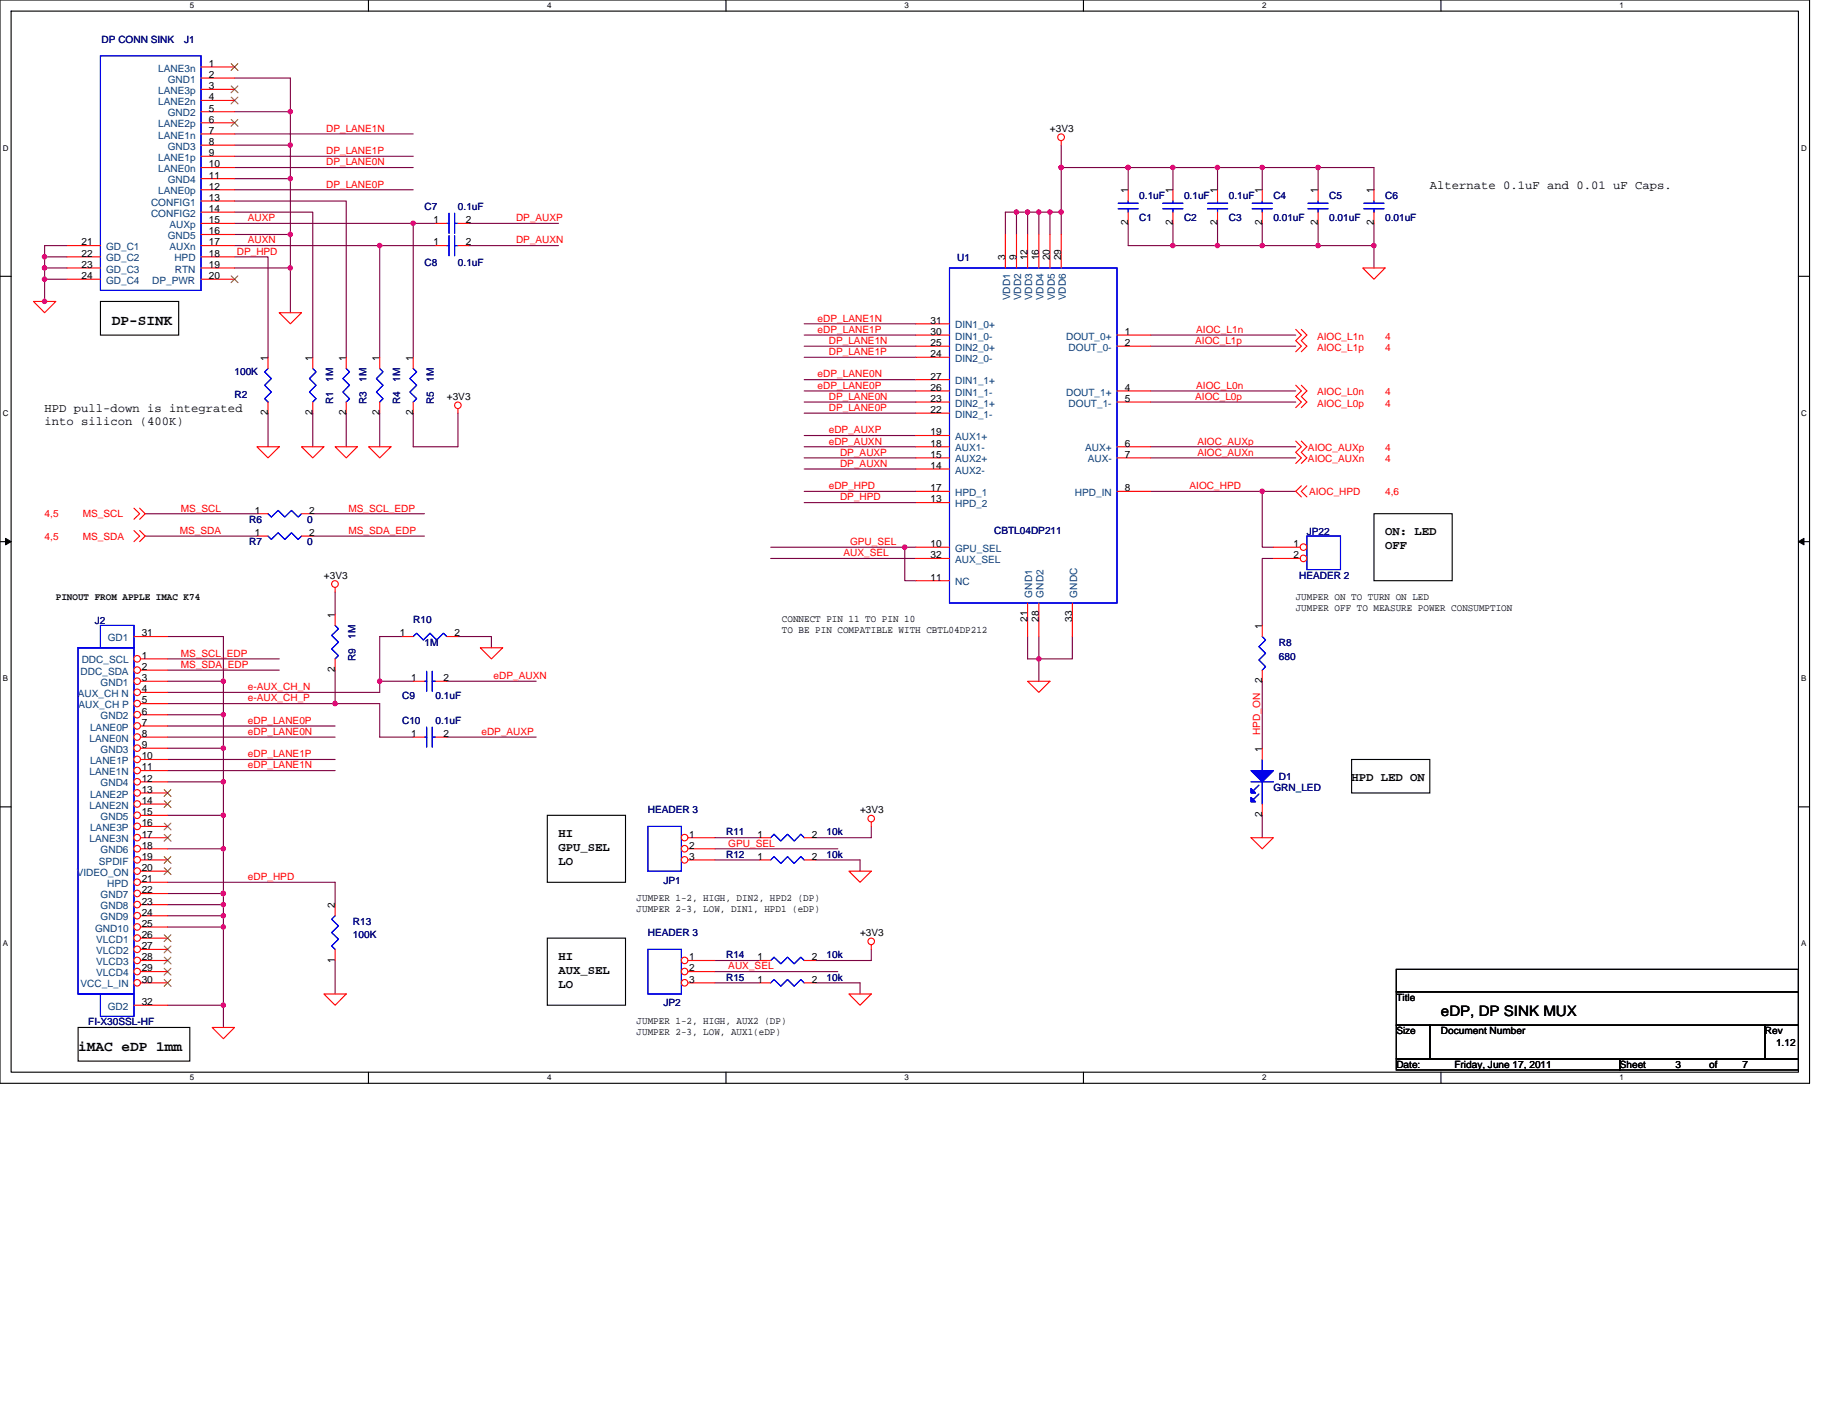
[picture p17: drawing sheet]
<svg xmlns="http://www.w3.org/2000/svg" width="279mm" height="216mm" viewBox="0 0 279 216" stroke-linecap="round" stroke-linejoin="round" font-family="sans-serif">
<defs><g id="words">
<g font-size="2.2">
<text x="17" y="49.5">DP-SINK</text>
<text x="219.5" y="154.8">eDP, DP SINK MUX</text>
<text x="11.9" y="160.1">iMAC eDP 1mm</text>
</g>
<g font-size="1.9">
<text x="217.8" y="28.7">Alternate 0.1uF and 0.01 uF Caps.</text>
<text x="6.8" y="62.8">HPD pull-down is integrated</text>
<text x="6.8" y="64.8">into silicon (400K)</text>
<text x="211" y="81.6">ON: LED</text>
<text x="211" y="83.7">OFF</text>
<text x="205.9" y="119">HPD LED ON</text>
<text x="85.1" y="127.5">HI</text>
<text x="85.1" y="129.6">GPU_SEL</text>
<text x="85.1" y="131.8">LO</text>
<text x="85.1" y="146.2">HI</text>
<text x="85.1" y="148.4">AUX_SEL</text>
<text x="85.1" y="150.5">LO</text>
</g>
<g font-size="1.5" fill="#000080">
<text x="15.5" y="6.5">DP CONN SINK</text>
<text x="28.1" y="6.5">J1</text>
<text x="64.7" y="32">C7</text>
<text x="69.8" y="32">0.1uF</text>
<text x="173.6" y="33.7">C1</text>
<text x="173.6" y="30.3">0.1uF</text>
<text x="180.4" y="33.7">C2</text>
<text x="180.4" y="30.3">0.1uF</text>
<text x="187.2" y="33.7">C3</text>
<text x="187.2" y="30.3">0.1uF</text>
<text x="194" y="30.3">C4</text>
<text x="194" y="33.7">0.01uF</text>
<text x="202.5" y="30.3">C5</text>
<text x="202.5" y="33.7">0.01uF</text>
<text x="211" y="30.3">C6</text>
<text x="211" y="33.7">0.01uF</text>
<text x="64.7" y="40.5">C8</text>
<text x="69.8" y="40.5">0.1uF</text>
<text x="145.8" y="39.8">U1</text>
<text x="35.7" y="57.2">100K</text>
<text x="50.8" y="58.2" transform="rotate(-90 50.8 58.2)">1M</text>
<text x="55.9" y="58.2" transform="rotate(-90 55.9 58.2)">1M</text>
<text x="61" y="58.2" transform="rotate(-90 61 58.2)">1M</text>
<text x="66.1" y="58.2" transform="rotate(-90 66.1 58.2)">1M</text>
<text x="35.7" y="60.6">R2</text>
<text x="50.8" y="61.6" transform="rotate(-90 50.8 61.6)">R1</text>
<text x="55.9" y="61.6" transform="rotate(-90 55.9 61.6)">R3</text>
<text x="61" y="61.6" transform="rotate(-90 61 61.6)">R4</text>
<text x="66.1" y="61.6" transform="rotate(-90 66.1 61.6)">R5</text>
<text x="38" y="83.1">R7</text>
<text x="38" y="79.7">R6</text>
<text x="46.8" y="83.1">0</text>
<text x="46.8" y="79.7">0</text>
<text x="151.4" y="81.3">CBTL04DP211</text>
<text x="199.1" y="81.5">JP22</text>
<text x="197.9" y="88.2">HEADER 2</text>
<text x="14.5" y="95.1">J2</text>
<text x="62.9" y="95">R10</text>
<text x="54.2" y="100.7" transform="rotate(-90 54.2 100.7)">R9</text>
<text x="54.2" y="97.3" transform="rotate(-90 54.2 97.3)">1M</text>
<text x="64.7" y="98.4">1M</text>
<text x="194.8" y="98.4">R8</text>
<text x="194.8" y="100.6">680</text>
<text x="61.3" y="106.5">C9</text>
<text x="66.4" y="106.5">0.1uF</text>
<text x="61.3" y="110.3">C10</text>
<text x="66.4" y="110.3">0.1uF</text>
<text x="194.8" y="118.8">D1</text>
<text x="98.7" y="123.9">HEADER 3</text>
<text x="194" y="120.5">GRN_LED</text>
<text x="110.6" y="130.7">R12</text>
<text x="110.6" y="127.3">R11</text>
<text x="125.9" y="130.7">10k</text>
<text x="125.9" y="127.3">10k</text>
<text x="101.1" y="134.6">JP1</text>
<text x="53.8" y="140.9">R13</text>
<text x="53.8" y="143">100K</text>
<text x="98.7" y="142.6">HEADER 3</text>
<text x="110.6" y="146">R14</text>
<text x="110.6" y="149.4">R15</text>
<text x="125.9" y="146">10k</text>
<text x="125.9" y="149.4">10k</text>
<text x="101.1" y="153.3">JP2</text>
<text x="13.4" y="156.2">FI-X30SSL-HF</text>
</g>
<g font-size="1.5" fill="#004080">
<text x="24.1" y="10.9">LANE3n</text>
<text x="24.1" y="14.3">LANE3p</text>
<text x="24.1" y="16">LANE2n</text>
<text x="25.5" y="12.6">GND1</text>
<text x="25.5" y="17.7">GND2</text>
<text x="24.1" y="19.4">LANE2p</text>
<text x="24.1" y="21.1">LANE1n</text>
<text x="25.5" y="22.8">GND3</text>
<text x="24.1" y="24.5">LANE1p</text>
<text x="24.1" y="26.2">LANE0n</text>
<text x="24.1" y="29.6">LANE0p</text>
<text x="25.5" y="27.9">GND4</text>
<text x="23" y="31.3">CONFIG1</text>
<text x="23" y="33">CONFIG2</text>
<text x="25.8" y="34.7">AUXp</text>
<text x="16.2" y="38.1">GD_C1</text>
<text x="16.2" y="39.8">GD_C2</text>
<text x="16.2" y="41.5">GD_C3</text>
<text x="25.5" y="36.4">GND5</text>
<text x="25.8" y="38.1">AUXn</text>
<text x="26.6" y="39.8">HPD</text>
<text x="26.6" y="41.5">RTN</text>
<text x="16.2" y="43.2">GD_C4</text>
<text x="23.2" y="43.2">DP_PWR</text>
<text x="153.9" y="45.7" transform="rotate(-90 153.9 45.7)">VDD1</text>
<text x="155.6" y="45.7" transform="rotate(-90 155.6 45.7)">VDD2</text>
<text x="157.3" y="45.7" transform="rotate(-90 157.3 45.7)">VDD3</text>
<text x="159" y="45.7" transform="rotate(-90 159 45.7)">VDD4</text>
<text x="160.7" y="45.7" transform="rotate(-90 160.7 45.7)">VDD5</text>
<text x="162.4" y="45.7" transform="rotate(-90 162.4 45.7)">VDD6</text>
<text x="145.5" y="50">DIN1_0+</text>
<text x="145.5" y="51.8">DIN1_0-</text>
<text x="145.5" y="53.4">DIN2_0+</text>
<text x="162.4" y="51.8">DOUT_0+</text>
<text x="162.8" y="53.4">DOUT_0-</text>
<text x="145.5" y="55.1">DIN2_0-</text>
<text x="145.5" y="58.5">DIN1_1+</text>
<text x="145.5" y="60.3">DIN1_1-</text>
<text x="145.5" y="62">DIN2_1+</text>
<text x="145.5" y="63.6">DIN2_1-</text>
<text x="162.4" y="60.3">DOUT_1+</text>
<text x="162.8" y="62">DOUT_1-</text>
<text x="145.5" y="67.1">AUX1+</text>
<text x="145.5" y="68.8">AUX1-</text>
<text x="145.5" y="70.5">AUX2+</text>
<text x="165.3" y="68.8">AUX+</text>
<text x="165.7" y="70.5">AUX-</text>
<text x="145.5" y="72.2">AUX2-</text>
<text x="145.5" y="75.6">HPD_1</text>
<text x="145.5" y="77.3">HPD_2</text>
<text x="163.7" y="75.6">HPD_IN</text>
<text x="145.5" y="84.1">GPU_SEL</text>
<text x="145.5" y="85.8">AUX_SEL</text>
<text x="145.5" y="89.2">NC</text>
<text x="157.3" y="91" transform="rotate(-90 157.3 91)">GND1</text>
<text x="159" y="91" transform="rotate(-90 159 91)">GND2</text>
<text x="164.1" y="91" transform="rotate(-90 164.1 91)">GNDC</text>
<text x="12.4" y="101.1">DDC_SCL</text>
<text x="16.4" y="97.7">GD1</text>
<text x="11.9" y="106.2">AUX_CH N</text>
<text x="12" y="107.9">AUX_CH P</text>
<text x="12.3" y="102.8">DDC_SDA</text>
<text x="15.3" y="104.5">GND1</text>
<text x="13.6" y="113">LANE0N</text>
<text x="13.7" y="111.3">LANE0P</text>
<text x="15.3" y="109.6">GND2</text>
<text x="13.6" y="118.1">LANE1N</text>
<text x="13.7" y="116.4">LANE1P</text>
<text x="15.3" y="114.7">GND3</text>
<text x="15.3" y="119.8">GND4</text>
<text x="13.6" y="123.2">LANE2N</text>
<text x="13.7" y="121.5">LANE2P</text>
<text x="15.3" y="124.9">GND5</text>
<text x="13.6" y="128.3">LANE3N</text>
<text x="13.7" y="126.6">LANE3P</text>
<text x="15.1" y="131.7">SPDIF</text>
<text x="15.3" y="130">GND6</text>
<text x="11.7" y="133.4">VIDEO_ON</text>
<text x="15.3" y="136.8">GND7</text>
<text x="16.3" y="135.1">HPD</text>
<text x="14.5" y="141.9">GND10</text>
<text x="14.6" y="143.6">VLCD1</text>
<text x="15.3" y="138.5">GND8</text>
<text x="15.3" y="140.2">GND9</text>
<text x="14.6" y="145.4">VLCD2</text>
<text x="14.6" y="147">VLCD3</text>
<text x="14.6" y="148.7">VLCD4</text>
<text x="12.3" y="150.5">VCC_L_IN</text>
<text x="16.4" y="153.9">GD2</text>
</g>
<g font-size="1.5">
<text x="31.8" y="10.2">1</text>
<text x="31.8" y="11.9">2</text>
<text x="31.8" y="13.6">3</text>
<text x="31.8" y="15.3">4</text>
<text x="31.8" y="17">5</text>
<text x="31.8" y="18.7">6</text>
<text x="31.8" y="20.4">7</text>
<text x="31.8" y="23.8">9</text>
<text x="31.8" y="22.1">8</text>
<text x="160" y="20.1">+3V3</text>
<text x="31.8" y="25.5">10</text>
<text x="31.8" y="28.9">12</text>
<text x="31.8" y="27.2">11</text>
<text x="171.9" y="29.4" transform="rotate(-90 171.9 29.4)">1</text>
<text x="178.7" y="29.4" transform="rotate(-90 178.7 29.4)">1</text>
<text x="185.5" y="29.4" transform="rotate(-90 185.5 29.4)">1</text>
<text x="192.3" y="29.4" transform="rotate(-90 192.3 29.4)">1</text>
<text x="200.8" y="29.4" transform="rotate(-90 200.8 29.4)">1</text>
<text x="209.3" y="29.4" transform="rotate(-90 209.3 29.4)">1</text>
<text x="31.8" y="35.7">16</text>
<text x="31.8" y="34">15</text>
<text x="31.8" y="30.6">13</text>
<text x="31.8" y="32.3">14</text>
<text x="66" y="34">1</text>
<text x="71" y="34">2</text>
<text x="171.9" y="34.4" transform="rotate(-90 171.9 34.4)">2</text>
<text x="178.7" y="34.4" transform="rotate(-90 178.7 34.4)">2</text>
<text x="185.5" y="34.4" transform="rotate(-90 185.5 34.4)">2</text>
<text x="192.3" y="34.4" transform="rotate(-90 192.3 34.4)">2</text>
<text x="200.8" y="34.4" transform="rotate(-90 200.8 34.4)">2</text>
<text x="209.3" y="34.4" transform="rotate(-90 209.3 34.4)">2</text>
<text x="12.4" y="37.4">21</text>
<text x="12.4" y="39.1">22</text>
<text x="12.4" y="40.8">23</text>
<text x="31.8" y="37.4">17</text>
<text x="31.8" y="40.8">19</text>
<text x="31.8" y="39.1">18</text>
<text x="66" y="37.4">1</text>
<text x="71" y="37.4">2</text>
<text x="153.1" y="39.6" transform="rotate(-90 153.1 39.6)">3</text>
<text x="154.8" y="39.6" transform="rotate(-90 154.8 39.6)">9</text>
<text x="156.5" y="39.6" transform="rotate(-90 156.5 39.6)">12</text>
<text x="158.2" y="39.6" transform="rotate(-90 158.2 39.6)">16</text>
<text x="159.9" y="39.6" transform="rotate(-90 159.9 39.6)">20</text>
<text x="161.6" y="39.6" transform="rotate(-90 161.6 39.6)">29</text>
<text x="12.4" y="42.5">24</text>
<text x="31.8" y="42.5">20</text>
<text x="141.8" y="49.3">31</text>
<text x="141.8" y="51">30</text>
<text x="141.8" y="52.7">25</text>
<text x="171.4" y="51">1</text>
<text x="171.4" y="52.7">2</text>
<text x="40.8" y="55" transform="rotate(-90 40.8 55)">1</text>
<text x="47.6" y="55" transform="rotate(-90 47.6 55)">1</text>
<text x="52.7" y="55" transform="rotate(-90 52.7 55)">1</text>
<text x="57.8" y="55" transform="rotate(-90 57.8 55)">1</text>
<text x="62.9" y="55" transform="rotate(-90 62.9 55)">1</text>
<text x="141.8" y="54.4">24</text>
<text x="141.8" y="57.8">27</text>
<text x="141.8" y="59.5">26</text>
<text x="171.4" y="59.5">4</text>
<text x="40.8" y="63.3" transform="rotate(-90 40.8 63.3)">2</text>
<text x="47.6" y="63.3" transform="rotate(-90 47.6 63.3)">2</text>
<text x="52.7" y="63.3" transform="rotate(-90 52.7 63.3)">2</text>
<text x="57.8" y="63.3" transform="rotate(-90 57.8 63.3)">2</text>
<text x="62.9" y="63.3" transform="rotate(-90 62.9 63.3)">2</text>
<text x="68.1" y="60.9">+3V3</text>
<text x="141.8" y="61.2">23</text>
<text x="141.8" y="62.9">22</text>
<text x="171.4" y="61.2">5</text>
<text x="141.8" y="66.3">19</text>
<text x="141.8" y="68.1">18</text>
<text x="141.8" y="69.7">15</text>
<text x="141.8" y="71.4">14</text>
<text x="171.4" y="68.1">6</text>
<text x="171.4" y="69.7">7</text>
<text x="141.8" y="74.8">17</text>
<text x="141.8" y="76.6">13</text>
<text x="171.4" y="74.8">8</text>
<text x="38.8" y="81.7">1</text>
<text x="38.8" y="78.3">1</text>
<text x="47.1" y="81.7">2</text>
<text x="47.1" y="78.3">2</text>
<text x="141.8" y="83.4">10</text>
<text x="197.1" y="83.4">1</text>
<text x="49.3" y="88.2">+3V3</text>
<text x="141.8" y="85.1">32</text>
<text x="141.8" y="88.5">11</text>
<text x="197.1" y="85.1">2</text>
<text x="8.5" y="91.5">PINOUT FROM APPLE IMAC K74</text>
<text x="51" y="94.1" transform="rotate(-90 51 94.1)">1</text>
<text x="119.1" y="94.8">CONNECT PIN 11 TO PIN 10</text>
<text x="156.5" y="94.8" transform="rotate(-90 156.5 94.8)">21</text>
<text x="158.2" y="94.8" transform="rotate(-90 158.2 94.8)">28</text>
<text x="163.3" y="94.8" transform="rotate(-90 163.3 94.8)">33</text>
<text x="192.3" y="95.8" transform="rotate(-90 192.3 95.8)">1</text>
<text x="197.4" y="91.4">JUMPER ON TO TURN ON LED</text>
<text x="197.4" y="93">JUMPER OFF TO MEASURE POWER CONSUMPTION</text>
<text x="21.6" y="100.4">1</text>
<text x="21.6" y="97">31</text>
<text x="60.9" y="97">1</text>
<text x="69.3" y="97">2</text>
<text x="119.1" y="96.4">TO BE PIN COMPATIBLE WITH CBTL04DP212</text>
<text x="21.6" y="102.1">2</text>
<text x="21.6" y="105.5">4</text>
<text x="21.6" y="103.8">3</text>
<text x="21.6" y="107.2">5</text>
<text x="51" y="102.4" transform="rotate(-90 51 102.4)">2</text>
<text x="62.6" y="103.8">1</text>
<text x="67.5" y="103.8">2</text>
<text x="192.3" y="104.1" transform="rotate(-90 192.3 104.1)">2</text>
<text x="21.6" y="108.9">6</text>
<text x="21.6" y="114">9</text>
<text x="21.6" y="110.6">7</text>
<text x="21.6" y="112.3">8</text>
<text x="62.6" y="112.3">1</text>
<text x="67.5" y="112.3">2</text>
<text x="21.6" y="119.1">12</text>
<text x="21.6" y="115.7">10</text>
<text x="21.6" y="117.4">11</text>
<text x="192.3" y="114.5" transform="rotate(-90 192.3 114.5)">1</text>
<text x="21.6" y="124.2">15</text>
<text x="21.6" y="120.8">13</text>
<text x="21.6" y="125.9">16</text>
<text x="21.6" y="122.5">14</text>
<text x="131" y="123.9">+3V3</text>
<text x="192.3" y="124.5" transform="rotate(-90 192.3 124.5)">2</text>
<text x="21.6" y="131">19</text>
<text x="21.6" y="129.3">18</text>
<text x="21.6" y="127.6">17</text>
<text x="105" y="127.6">1</text>
<text x="105" y="129.3">2</text>
<text x="105" y="131">3</text>
<text x="115.4" y="131">1</text>
<text x="115.4" y="127.6">1</text>
<text x="123.7" y="131">2</text>
<text x="123.7" y="127.6">2</text>
<text x="21.6" y="136.1">22</text>
<text x="21.6" y="137.8">23</text>
<text x="21.6" y="132.7">20</text>
<text x="21.6" y="134.4">21</text>
<text x="97" y="137.4">JUMPER 1-2, HIGH, DIN2, HPD2 (DP)</text>
<text x="21.6" y="142.9">26</text>
<text x="21.6" y="139.5">24</text>
<text x="21.6" y="141.2">25</text>
<text x="51" y="138.3" transform="rotate(-90 51 138.3)">2</text>
<text x="97" y="139">JUMPER 2-3, LOW, DIN1, HPD1 (eDP)</text>
<text x="131" y="142.6">+3V3</text>
<text x="21.6" y="149.7">30</text>
<text x="21.6" y="144.6">27</text>
<text x="21.6" y="146.3">28</text>
<text x="21.6" y="148">29</text>
<text x="51" y="146.7" transform="rotate(-90 51 146.7)">1</text>
<text x="105" y="146.3">1</text>
<text x="105" y="148">2</text>
<text x="105" y="149.7">3</text>
<text x="115.4" y="146.3">1</text>
<text x="115.4" y="149.7">1</text>
<text x="123.7" y="146.3">2</text>
<text x="123.7" y="149.7">2</text>
<text x="21.6" y="153.1">32</text>
<text x="212.7" y="152.5">Title</text>
<text x="97" y="156.1">JUMPER 1-2, HIGH, AUX2 (DP)</text>
<text x="97" y="157.7">JUMPER 2-3, LOW, AUX1(eDP)</text>
<text x="212.7" y="157.6">Size</text>
<text x="219.5" y="157.6">Document Number</text>
<text x="268.9" y="157.6">Rev</text>
<text x="270.6" y="159.3">1.12</text>
<text x="212.7" y="162.7">Date:</text>
<text x="221.6" y="162.7">Friday, June 17, 2011</text>
<text x="246.8" y="162.7">Sheet</text>
<text x="255.3" y="162.7">3</text>
<text x="260.4" y="162.7">of</text>
<text x="265.5" y="162.7">7</text>
</g>
<g font-size="1.5" fill="#f00">
<text x="49.7" y="23.5">DP_LANE1P</text>
<text x="49.7" y="20.1">DP_LANE1N</text>
<text x="49.7" y="28.6">DP_LANE0P</text>
<text x="49.7" y="25.2">DP_LANE0N</text>
<text x="37.8" y="33.7">AUXP</text>
<text x="78.6" y="33.7">DP_AUXP</text>
<text x="36.1" y="38.8">DP_HPD</text>
<text x="37.8" y="37.1">AUXN</text>
<text x="78.6" y="37.1">DP_AUXN</text>
<text x="124.6" y="50.7">eDP_LANE1P</text>
<text x="124.6" y="49">eDP_LANE1N</text>
<text x="126.3" y="52.4">DP_LANE1N</text>
<text x="182.1" y="52.4">AIOC_L1p</text>
<text x="182.2" y="50.7">AIOC_L1n</text>
<text x="200.6" y="51.7">AIOC_L1n</text>
<text x="200.6" y="53.4">AIOC_L1p</text>
<text x="211" y="51.7">4</text>
<text x="211" y="53.4">4</text>
<text x="124.6" y="59.2">eDP_LANE0P</text>
<text x="124.6" y="57.5">eDP_LANE0N</text>
<text x="126.3" y="54.1">DP_LANE1P</text>
<text x="182.2" y="59.2">AIOC_L0n</text>
<text x="126.3" y="62.6">DP_LANE0P</text>
<text x="126.3" y="60.9">DP_LANE0N</text>
<text x="182.1" y="60.9">AIOC_L0p</text>
<text x="200.6" y="60.2">AIOC_L0n</text>
<text x="200.6" y="62">AIOC_L0p</text>
<text x="211" y="60.2">4</text>
<text x="211" y="62">4</text>
<text x="126.3" y="66">eDP_AUXP</text>
<text x="126.3" y="67.7">eDP_AUXN</text>
<text x="128" y="69.4">DP_AUXP</text>
<text x="128" y="71.1">DP_AUXN</text>
<text x="182.4" y="69.4">AIOC_AUXn</text>
<text x="182.4" y="67.7">AIOC_AUXp</text>
<text x="199.3" y="68.7">AIOC_AUXp</text>
<text x="199.3" y="70.5">AIOC_AUXn</text>
<text x="211" y="68.7">4</text>
<text x="211" y="70.5">4</text>
<text x="27.6" y="77.9">MS_SCL</text>
<text x="53.1" y="77.9">MS_SCL_EDP</text>
<text x="126.3" y="74.5">eDP_HPD</text>
<text x="128" y="76.2">DP_HPD</text>
<text x="181.2" y="74.5">AIOC_HPD</text>
<text x="199.4" y="75.4">AIOC_HPD</text>
<text x="211" y="75.4">4,6</text>
<text x="6.8" y="78.8">4,5</text>
<text x="6.8" y="82.2">4,5</text>
<text x="12.6" y="78.8">MS_SCL</text>
<text x="12.6" y="82.2">MS_SDA</text>
<text x="27.4" y="81.3">MS_SDA</text>
<text x="53.1" y="81.3">MS_SDA_EDP</text>
<text x="129.5" y="83">GPU_SEL</text>
<text x="128.5" y="84.8">AUX_SEL</text>
<text x="27.6" y="100.1">MS_SCL_EDP</text>
<text x="27.6" y="101.8">MS_SDA_EDP</text>
<text x="37.8" y="105.2">e-AUX_CH_N</text>
<text x="37.8" y="106.9">e-AUX_CH_P</text>
<text x="75.2" y="103.5">eDP_AUXN</text>
<text x="37.8" y="110.3">eDP_LANE0P</text>
<text x="37.8" y="112">eDP_LANE0N</text>
<text x="73.3" y="112">eDP_AUXP</text>
<text x="192" y="112" transform="rotate(-90 192 112)">HPD_ON</text>
<text x="37.8" y="115.4">eDP_LANE1P</text>
<text x="37.8" y="117.1">eDP_LANE1N</text>
<text x="111" y="129">GPU_SEL</text>
<text x="37.8" y="134.1">eDP_HPD</text>
<text x="111" y="147.7">AUX_SEL</text>
</g>
<g font-size="1.2">
<text x="28.9" y="1.2">5</text>
<text x="83.4" y="1.2">4</text>
<text x="137.8" y="1.2">3</text>
<text x="192.3" y="1.2">2</text>
<text x="246.7" y="1.2">1</text>
<text x=".4" y="23">D</text>
<text x="274.4" y="23">D</text>
<text x=".4" y="63.4">C</text>
<text x="274.4" y="63.4">C</text>
<text x=".4" y="103.8">B</text>
<text x="274.4" y="103.8">B</text>
<text x=".4" y="144.2">A</text>
<text x="274.4" y="144.2">A</text>
<text x="28.9" y="164.6">5</text>
<text x="83.4" y="164.6">4</text>
<text x="137.8" y="164.6">3</text>
<text x="192.3" y="164.6">2</text>
<text x="246.7" y="164.6">1</text>
</g>
</g></defs>
<path d="M0 0h275.7v165.1h-275.7zM1.7 1.7h272.3v161.7h-272.3z" fill="none" stroke="#000" stroke-width=".17"/>
<g fill="#fff">
<path d="M28.9 .2h.7v1.3h-.7z"/>
<path d="M28.9 163.5h.7v1.4h-.7z"/>
</g>
<path d="M56.1 0v1.7M56.1 163.4v1.7" fill="none" stroke="#000" stroke-width=".17"/>
<g fill="#fff">
<path d="M83.4 .2h.6v1.3h-.6z"/>
<path d="M83.4 163.5h.6v1.4h-.6z"/>
</g>
<path d="M110.6 0v1.7M110.6 163.4v1.7" fill="none" stroke="#000" stroke-width=".17"/>
<g fill="#fff">
<path d="M137.8 .2h.7v1.3h-.7z"/>
<path d="M137.8 163.5h.7v1.4h-.7z"/>
</g>
<path d="M165.1 0v1.7M165.1 163.4v1.7" fill="none" stroke="#000" stroke-width=".17"/>
<g fill="#fff">
<path d="M192.3 .2h.6v1.3h-.6z"/>
<path d="M192.3 163.5h.6v1.4h-.6z"/>
</g>
<path d="M219.5 0v1.7M219.5 163.4v1.7" fill="none" stroke="#000" stroke-width=".17"/>
<g fill="#fff">
<path d="M246.7 .2h.7v1.3h-.7z"/>
<path d="M246.7 163.5h.7v1.4h-.7z"/>
<path d="M.4 21.9h.9v1.3h-.9z"/>
<path d="M274.4 21.9h.9v1.3h-.9z"/>
<path d="M.4 62.3h.9v1.3h-.9z"/>
<path d="M274.4 62.3h.9v1.3h-.9z"/>
</g>
<path d="M0 42.1h1.7M274 42.1h1.7" fill="none" stroke="#000" stroke-width=".17"/>
<g fill="#fff">
<path d="M.4 102.7h.8v1.4h-.8z"/>
<path d="M274.4 102.7h.8v1.4h-.8z"/>
</g>
<path d="M0 82.5h1.7M274 82.5h1.7" fill="none" stroke="#000" stroke-width=".17"/>
<path d="M.8 82l.9 .5-.9 .5zM274 82.5l.8-.5v1z" fill="#000" stroke="#000" stroke-width=".15"/>
<g fill="#fff">
<path d="M.4 143.1h.8v1.4h-.8z"/>
<path d="M274.4 143.1h.8v1.4h-.8z"/>
</g>
<g fill="none" stroke="#000" stroke-width=".17">
<path d="M15.3 45.9h11.9v5.2h-11.9zM209.3 78.3h11.9v10.2h-11.9zM205.9 115.7h11.9v5.1h-11.9zM0 122.9h1.7M83.4 124.2h11.9v10.2h-11.9zM274 122.9h1.7M11.9 156.5h17v5.2h-17zM83.4 142.9h11.9v10.3h-11.9zM212.7 147.7h61.3v3.4h-61.3zM212.7 151.1h61.3v5.1h-61.3zM212.7 156.2h5.1v5.1h-5.1zM217.8 156.2h51.1v5.1h-51.1z"/>
<path d="M268.9 156.2h5.1v5.1h-5.1zM212.7 161.3h34.1v1.7h-34.1zM246.8 161.3h27.2v1.7h-27.2z"/>
</g>
<g fill="none" stroke="#800040" stroke-width=".17">
<path d="M35.7 11.9h8.5v5.1M35.7 17h8.5M44.2 17v5.1M6.8 39.1h3.4M6.8 39.1v1.7M10.2 37.4h-3.4v1.7M35.7 28.9h27.2M35.7 37.4h22.1M35.7 39.1h5.1v15.3M35.7 32.3h11.9v22.1M35.7 25.5h27.2M35.7 23.8h27.2"/>
<path d="M35.7 20.4h27.2M35.7 34h27.2M35.7 27.2h8.5M35.7 22.1h8.5M35.7 35.7h8.5M35.7 30.6h17v23.8M44.2 22.1v5.1M44.2 27.2v8.5M44.2 35.7v5.1M57.8 37.4v17M57.8 37.4h8.6M62.9 34v20.4"/>
<path d="M62.9 34h3.5M71.5 37.4h13.6M71.5 34h13.6M154.9 32.3h-1.7v3.4M154.9 32.3v3.4M154.9 32.3h1.6M156.5 32.3h1.8M156.5 32.3v3.4M158.3 32.3v3.4M158.3 32.3h3.4M160 32.3v3.4M161.7 22.1v3.4"/>
<path d="M161.7 32.3v3.4M161.7 25.5v6.8M161.7 25.5h10.2M171.9 25.5v3.4M171.9 34v3.4h6.8M171.9 25.5h6.8M178.7 37.4h6.8M178.7 25.5v3.4M178.7 34v3.4M178.7 25.5h6.8M185.5 25.5h6.8v3.4M185.5 25.5v3.4"/>
<path d="M185.5 34v3.4M192.3 25.5h8.5v3.4M192.3 37.4h8.5M192.3 34v3.4h-6.8M200.8 34v3.4M200.8 25.5h8.5v3.4M200.8 37.4h8.5M209.3 34v6.8M6.8 42.5h3.4M6.8 40.8h3.4M6.8 42.5v3.4M6.8 40.8v1.7"/>
<path d="M35.7 40.8h8.5M44.2 40.8v6.8M122.5 59.6h17M122.5 57.8h17M122.5 51.1h17M122.5 49.3h17M122.5 54.4h17M122.5 52.7h17M175.3 59.6h22.1M175.3 51.1h22.1M175.3 52.7h22.1M22.1 78.3h17"/>
<path d="M40.8 62.9v5.2M47.6 62.9v5.2M47.6 78.3h17.1M52.7 62.9v5.2M57.8 62.9v5.2M62.9 62.9v5.2h6.9v-5.2M122.5 74.9h17M122.5 69.8h17M122.5 71.5h17M122.5 66.4h17M122.5 68.1h17M122.5 62.9h17"/>
<path d="M122.5 61.3h17M122.5 76.6h17M175.3 69.8h22.1M175.3 68.1h22.1M175.3 61.3h22.1M175.3 74.9h17v8.5h1.7M192.3 74.9h5.1M22.1 81.7h17M25.5 97h8.5v6.8M47.6 81.7h17.1M51.1 90.2v3.4M61.3 97h-3.5v6.8"/>
<path d="M69.8 97h5.1v1.7M117.4 85.1h22.1M117.4 83.4h20.4M137.8 83.4h1.7M137.8 83.4v5.1h1.7M156.5 97v3.4h1.8M158.3 97v3.4M163.4 97v3.4h-5.1M194 85.1h-1.7v10.2M25.5 100.4h17M25.5 102.1h17M25.5 110.6h25.6"/>
<path d="M25.5 112.3h25.6M25.5 115.7h25.6M25.5 117.4h25.6M25.5 103.8h8.5M25.5 108.9h8.5M25.5 114h8.5M25.5 119.1h8.5M34 103.8v5.1M34 108.9v5.1M34 114v5.1M34 119.1v5.1M51.1 107.2h6.7v5.1h5.1"/>
<path d="M51.1 102.1v5.1h-25.6M57.8 103.8v1.7h-32.3M57.8 103.8h5.1M68.1 112.3h13.6M68.1 103.8h13.6M158.3 100.4v3.4M192.3 103.8v10.2M25.5 134.4h25.6v3.4M25.5 124.2h8.5M25.5 129.3h8.5M25.5 136.1h8.5M25.5 137.8h8.5"/>
<path d="M25.5 139.5h8.5M34 129.3v6.8M34 136.1v1.7M34 137.8v1.7M34 139.5v1.7M34 124.2v5.1M108.9 127.6h6.8M108.9 129.3h18.7M108.9 131h6.8M124.2 131h6.8v1.7M132.7 125.9v1.7h-8.5M192.3 124.2v3.4"/>
<path d="M25.5 153.2h8.5M25.5 141.2h8.5M34 141.2v12M34 153.2v3.3M51.1 146.3v5.1M108.9 146.3h6.8M108.9 148h18.7M108.9 149.8h6.8M124.2 149.8h6.8v1.6M132.7 144.7v1.6h-8.5"/>
</g>
<g fill="#f0f" stroke="#f0f" stroke-width=".17">
<circle cx="44.2" cy="22.1" r=".33"/>
<circle cx="44.2" cy="17" r=".33"/>
<circle cx="44.2" cy="27.2" r=".33"/>
<circle cx="44.2" cy="40.8" r=".33"/>
<circle cx="44.2" cy="35.7" r=".33"/>
<circle cx="34" cy="153.2" r=".33"/>
<circle cx="34" cy="103.8" r=".33"/>
<circle cx="34" cy="108.9" r=".33"/>
<circle cx="34" cy="114" r=".33"/>
<circle cx="34" cy="119.1" r=".33"/>
<circle cx="34" cy="136.1" r=".33"/>
<circle cx="34" cy="129.3" r=".33"/>
<circle cx="34" cy="137.8" r=".33"/>
<circle cx="34" cy="139.5" r=".33"/>
<circle cx="57.8" cy="103.8" r=".33"/>
<circle cx="34" cy="141.2" r=".33"/>
<circle cx="34" cy="124.2" r=".33"/>
<circle cx="158.2" cy="100.4" r=".33"/>
<circle cx="154.8" cy="32.3" r=".33"/>
<circle cx="156.5" cy="32.3" r=".33"/>
<circle cx="158.2" cy="32.3" r=".33"/>
<circle cx="159.9" cy="32.3" r=".33"/>
<circle cx="161.7" cy="32.3" r=".33"/>
<circle cx="171.9" cy="25.5" r=".33"/>
<circle cx="161.7" cy="25.5" r=".33"/>
<circle cx="178.7" cy="25.5" r=".33"/>
<circle cx="200.8" cy="25.5" r=".33"/>
<circle cx="185.5" cy="37.4" r=".33"/>
<circle cx="178.7" cy="37.4" r=".33"/>
<circle cx="209.3" cy="37.4" r=".33"/>
<circle cx="51" cy="107.2" r=".33"/>
<circle cx="192.3" cy="74.9" r=".33"/>
<circle cx="6.8" cy="40.8" r=".33"/>
<circle cx="6.8" cy="45.9" r=".33"/>
<circle cx="6.8" cy="42.5" r=".33"/>
<circle cx="6.8" cy="39.1" r=".33"/>
<circle cx="62.9" cy="34" r=".33"/>
<circle cx="57.8" cy="37.4" r=".33"/>
<circle cx="137.8" cy="83.4" r=".33"/>
<circle cx="185.5" cy="25.5" r=".33"/>
<circle cx="192.3" cy="25.5" r=".33"/>
<circle cx="200.8" cy="37.4" r=".33"/>
<circle cx="192.3" cy="37.4" r=".33"/>
</g>
<g fill="none" stroke="#f00" stroke-width=".17">
<path d="M161.7 21.4v.7M178.7 28.9v1.7M178.7 32.3v1.7M5.1 45.9h3.4l-1.7 1.7zM40.8 54.4v1.8M42.5 47.6h3.4l-1.7 1.7zM52.7 54.4v1.8M57.8 54.4v1.8M197.4 58.7l.8 .9-.8 .8 .8 .9-.8 .8M197.4 50.2l.8 .9-.8 .8 .8 .8-.8 .9M198.2 58.7l.9 .9-.9 .8 .9 .9-.9 .8M198.2 50.2l.9 .9-.9 .8 .9 .8-.9 .9"/>
<path d="M207.6 40.8h3.4l-1.7 1.7zM20.4 77.4l.9 .9-.9 .8M21.3 77.4l.8 .9-.8 .8M39.1 68.1h3.4l-1.7 1.7zM40.8 61.3v1.6M45.9 68.1h3.4l-1.7 1.7zM51.1 68.1h3.3l-1.7 1.7zM52.7 61.3v1.6M56.2 68.1h3.4l-1.8 1.7zM57.8 61.3v1.6M69.8 62.3v.6M197.4 67.2l.8 .9-.8 .8 .8 .9-.8 .8"/>
<path d="M198.2 67.2l.9 .9-.9 .8 .9 .9-.9 .8M198.2 74l-.8 .9 .8 .8M199.1 74l-.9 .9 .9 .8M20.4 80.8l.9 .9-.9 .8M21.3 80.8l.8 .9-.8 .8M39.1 81.7h1.7M45.9 81.7h1.7M51.1 89.5v.7M73.2 98.7h3.4l-1.7 1.7zM62.9 112.3h1.8M66.4 112.3h1.7M156.5 103.8h3.5l-1.7 1.7z"/>
<path d="M129.3 132.7h3.4l-1.7 1.7zM132.7 125.2v.7M190.6 127.6h3.4l-1.7 1.7zM32.3 156.5h3.4l-1.7 1.8zM49.3 151.4h3.4l-1.6 1.8zM129.3 151.4h3.4l-1.7 1.8zM132.7 144v.7"/>
<circle cx="161.6" cy="20.9" r=".51"/>
<circle cx="69.8" cy="61.8" r=".5"/>
<circle cx="51" cy="89" r=".51"/>
<circle cx="132.7" cy="124.7" r=".5"/>
<circle cx="132.7" cy="143.4" r=".5"/>
</g>
<g fill="none" stroke="#00f" stroke-width=".17">
<path d="M177.1 31.8h3.1M177.1 31h3.1M178.7 30.6v.4M178.7 31.8v.5M40.8 56.2l-.5 .5 1 1-1 1 1 1-1 1 .5 .6M52.7 56.2l.6 .5-1.1 1 1.1 1-1.1 1 1.1 1-.6 .6M57.8 56.2l.6 .5-1.1 1 1.1 1-1.1 1 1.1 1-.6 .6M40.8 81.7l.5 .5 1.1-1 1 1 1-1 1 1 .5-.5M64.7 112.3h.3M65 110.8v3M65.8 110.8v3M65.8 112.3h.6"/>
<path d="M98.7 125.9h5.1v6.8h-5.1z"/>
</g>
<circle cx="104.3" cy="127.6" r=".5" fill="#fff" stroke="#f00" stroke-width=".17"/>
<path d="M104.8 127.6h4.1" fill="none" stroke="#f00" stroke-width=".17"/>
<circle cx="104.3" cy="129.3" r=".5" fill="#fff" stroke="#f00" stroke-width=".17"/>
<path d="M104.8 129.3h4.1" fill="none" stroke="#f00" stroke-width=".17"/>
<circle cx="104.3" cy="131" r=".5" fill="#fff" stroke="#f00" stroke-width=".17"/>
<g fill="none" stroke="#f00" stroke-width=".17">
<path d="M66.4 34h1.7M69.8 34h1.7M209.3 28.9v1.7M209.3 32.3v1.7M62.9 54.4v1.8M62.9 61.3v1.6M192.3 95.3v1.7M192.3 102.1v1.7M51.1 137.8v1.7M104.8 131h4.1M115.7 131h1.7M122.5 131h1.7"/>
<path d="M51.1 144.7v1.6"/>
</g>
<g fill="none" stroke="#00f" stroke-width=".17">
<path d="M68.1 34h.3M68.4 32.5v3.1M69.3 32.5v3.1M69.3 34h.5M207.8 31.8h3M207.8 31h3M209.3 30.6v.4M209.3 31.8v.5M62.9 56.2l.6 .5-1.1 1 1.1 1-1.1 1 1.1 1-.6 .6M192.3 97l.5 .5-1 1 1 1-1 1.1 1 1-.5 .5M199.1 81.7h5.1v5.1h-5.1zM51.1 139.5l-.6 .6 1.1 1-1.1 1 1.1 1-1.1 1 .6 .6"/>
<path d="M117.4 131l.5-.5 1.1 1.1 1-1.1 1 1.1 1-1.1 .5 .5"/>
</g>
<circle cx="198.6" cy="83.4" r=".5" fill="#fff" stroke="#f00" stroke-width=".17"/>
<path d="M194 83.4h4.1" fill="none" stroke="#f00" stroke-width=".17"/>
<circle cx="198.6" cy="85.1" r=".5" fill="#fff" stroke="#f00" stroke-width=".17"/>
<g fill="none" stroke="#f00" stroke-width=".17">
<path d="M30.6 10.2h5.1M30.6 11.9h5.1M30.6 13.6h5.1M30.6 15.3h5.1M30.6 17h5.1M30.6 18.7h5.1M10.2 37.4h5.1M10.2 39.1h5.1M30.6 20.4h5.1M30.6 22.1h5.1M30.6 23.8h5.1M30.6 25.5h5.1"/>
<path d="M30.6 27.2h5.1M30.6 28.9h5.1M30.6 30.6h5.1M30.6 32.3h5.1M30.6 34h5.1M30.6 35.7h5.1M30.6 37.4h5.1M30.6 39.1h5.1M66.4 37.4h1.7M69.8 37.4h1.7M171.9 28.9v1.7M171.9 32.3v1.7"/>
<path d="M185.5 28.9v1.7M185.5 32.3v1.7M200.8 28.9v1.7M200.8 32.3v1.7M10.2 40.8h5.1M10.2 42.5h5.1M30.6 40.8h5.1M30.6 42.5h5.1M47.6 54.4v1.8M39.1 78.3h1.7M45.9 78.3h1.7M47.6 61.3v1.6"/>
<path d="M194 85.1h4.1M62.9 103.8h1.8M66.4 103.8h1.7M192.3 114v1.7M192.3 122.5v1.7M115.7 146.3h1.7M122.5 146.3h1.7"/>
</g>
<g fill="none" stroke="#00f" stroke-width=".17">
<path d="M15.3 8.5h15.3v35.7h-15.3zM68.1 37.4h.3M68.4 35.9v3.1M69.3 35.9v3.1M69.3 37.4h.5M170.3 31.8h3.1M170.3 31h3.1M171.9 30.6v.4M171.9 31.8v.5M184 31.8h3M184 31h3M185.5 30.6v.4"/>
<path d="M185.5 31.8v.5M199.3 31.8h3M199.3 31h3M200.8 30.6v.4M200.8 31.8v.5M47.6 56.2l.6 .5-1.1 1 1.1 1-1.1 1 1.1 1-.6 .6M40.8 78.3l.5 .5 1.1-1 1 1 1-1 1 1 .5-.5M64.7 103.8h.3M65 102.3v3M65.8 102.3v3M65.8 103.8h.6M190.6 119.1h3.4"/>
<path d="M191.8 119.6l-.9 .9M192.3 115.7v1.7M192.3 119.1v3.4M191.8 121l-.9 .8M98.7 144.7h5.1v6.7h-5.1zM117.4 146.3l.5-.5 1.1 1.1 1-1.1 1 1.1 1-1.1 .5 .5"/>
</g>
<path d="M35.2 9.7l1.1 1M35.2 13.1l1.1 1M35.2 14.8l1.1 1M35.2 18.2l1.1 1M36.2 9.7l-1 1M36.2 13.1l-1 1M36.2 14.8l-1 1M36.2 18.2l-1 1M35.2 42l1.1 1.1M36.2 42l-1 1.1" fill="none" stroke="#804000" stroke-width=".15"/>
<g fill="#00f" stroke="#00f" stroke-width=".17">
<path d="M190.6 117.4h3.4l-1.7 1.7z" fill-rule="evenodd"/>
<path d="M190.6 120.1l.7 .7h-.7z" fill-rule="evenodd"/>
<path d="M190.6 121.5l.7 .7h-.7z" fill-rule="evenodd"/>
<path d="M190.6 117.4h3.4l-1.7 1.7z" fill-rule="evenodd"/>
<path d="M190.6 120.1l.7 .7h-.7z" fill-rule="evenodd"/>
<path d="M190.6 121.5l.7 .7h-.7z" fill-rule="evenodd"/>
</g>
<circle cx="104.3" cy="146.3" r=".5" fill="#fff" stroke="#f00" stroke-width=".17"/>
<path d="M104.8 146.3h4.1" fill="none" stroke="#f00" stroke-width=".17"/>
<circle cx="104.3" cy="148" r=".5" fill="#fff" stroke="#f00" stroke-width=".17"/>
<path d="M104.8 148h4.1" fill="none" stroke="#f00" stroke-width=".17"/>
<circle cx="104.3" cy="149.7" r=".5" fill="#fff" stroke="#f00" stroke-width=".17"/>
<path d="M192.3 28.9v1.7M192.3 32.3v1.7M51.1 93.6v1.7M51.1 100.4v1.7M115.7 127.6h1.7M122.5 127.6h1.7M104.8 149.8h4.1" fill="none" stroke="#f00" stroke-width=".17"/>
<path d="M190.8 31.8h3M190.8 31h3M192.3 30.6v.4M192.3 31.8v.5M11.9 98.7h8.5M11.9 98.7h8.5v52.7h-8.5zM15.3 95.3h5.1v3.4h-5.1zM51.1 95.3l.5 .5-1.1 1 1.1 1.1-1.1 1 1.1 1-.5 .5M117.4 127.6l.5-.5 1.1 1 1-1 1 1 1-1 .5 .5M11.9 151.4h8.5M15.3 151.4h5.1v3.5h-5.1z" fill="none" stroke="#00f" stroke-width=".17"/>
<circle cx="20.9" cy="100.4" r=".5" fill="#fff" stroke="#f00" stroke-width=".17"/>
<path d="M21.4 100.4h4.1" fill="none" stroke="#f00" stroke-width=".17"/>
<circle cx="20.9" cy="102.1" r=".5" fill="#fff" stroke="#f00" stroke-width=".17"/>
<path d="M21.4 102.1h4.1" fill="none" stroke="#f00" stroke-width=".17"/>
<circle cx="20.9" cy="103.8" r=".5" fill="#fff" stroke="#f00" stroke-width=".17"/>
<path d="M21.4 103.8h4.1" fill="none" stroke="#f00" stroke-width=".17"/>
<circle cx="20.9" cy="105.5" r=".5" fill="#fff" stroke="#f00" stroke-width=".17"/>
<path d="M21.4 105.5h4.1" fill="none" stroke="#f00" stroke-width=".17"/>
<circle cx="20.9" cy="107.2" r=".5" fill="#fff" stroke="#f00" stroke-width=".17"/>
<path d="M21.4 107.2h4.1" fill="none" stroke="#f00" stroke-width=".17"/>
<circle cx="20.9" cy="108.9" r=".5" fill="#fff" stroke="#f00" stroke-width=".17"/>
<path d="M21.4 108.9h4.1" fill="none" stroke="#f00" stroke-width=".17"/>
<circle cx="20.9" cy="110.6" r=".5" fill="#fff" stroke="#f00" stroke-width=".17"/>
<path d="M21.4 110.6h4.1" fill="none" stroke="#f00" stroke-width=".17"/>
<circle cx="20.9" cy="112.3" r=".5" fill="#fff" stroke="#f00" stroke-width=".17"/>
<path d="M21.4 112.3h4.1" fill="none" stroke="#f00" stroke-width=".17"/>
<circle cx="20.9" cy="114" r=".5" fill="#fff" stroke="#f00" stroke-width=".17"/>
<path d="M21.4 114h4.1" fill="none" stroke="#f00" stroke-width=".17"/>
<circle cx="20.9" cy="115.7" r=".5" fill="#fff" stroke="#f00" stroke-width=".17"/>
<path d="M21.4 115.7h4.1" fill="none" stroke="#f00" stroke-width=".17"/>
<circle cx="20.9" cy="117.4" r=".5" fill="#fff" stroke="#f00" stroke-width=".17"/>
<path d="M21.4 117.4h4.1" fill="none" stroke="#f00" stroke-width=".17"/>
<circle cx="20.9" cy="119.1" r=".5" fill="#fff" stroke="#f00" stroke-width=".17"/>
<path d="M21.4 119.1h4.1" fill="none" stroke="#f00" stroke-width=".17"/>
<circle cx="20.9" cy="120.8" r=".5" fill="#fff" stroke="#f00" stroke-width=".17"/>
<path d="M21.4 120.8h4.1" fill="none" stroke="#f00" stroke-width=".17"/>
<path d="M25 120.3l1.1 1M26 120.3l-1 1" fill="none" stroke="#804000" stroke-width=".15"/>
<circle cx="20.9" cy="122.5" r=".5" fill="#fff" stroke="#f00" stroke-width=".17"/>
<path d="M21.4 122.5h4.1" fill="none" stroke="#f00" stroke-width=".17"/>
<path d="M25 122l1.1 1M26 122l-1 1" fill="none" stroke="#804000" stroke-width=".15"/>
<circle cx="20.9" cy="124.2" r=".5" fill="#fff" stroke="#f00" stroke-width=".17"/>
<path d="M21.4 124.2h4.1" fill="none" stroke="#f00" stroke-width=".17"/>
<circle cx="20.9" cy="125.9" r=".5" fill="#fff" stroke="#f00" stroke-width=".17"/>
<path d="M21.4 125.9h4.1" fill="none" stroke="#f00" stroke-width=".17"/>
<path d="M25 125.4l1.1 1M26 125.4l-1 1" fill="none" stroke="#804000" stroke-width=".15"/>
<circle cx="20.9" cy="127.6" r=".5" fill="#fff" stroke="#f00" stroke-width=".17"/>
<path d="M21.4 127.6h4.1" fill="none" stroke="#f00" stroke-width=".17"/>
<path d="M25 127.1l1.1 1.1M26 127.1l-1 1.1" fill="none" stroke="#804000" stroke-width=".15"/>
<circle cx="20.9" cy="129.3" r=".5" fill="#fff" stroke="#f00" stroke-width=".17"/>
<path d="M21.4 129.3h4.1" fill="none" stroke="#f00" stroke-width=".17"/>
<circle cx="20.9" cy="131" r=".5" fill="#fff" stroke="#f00" stroke-width=".17"/>
<path d="M21.4 131h4.1" fill="none" stroke="#f00" stroke-width=".17"/>
<path d="M25 130.5l1.1 1.1M26 130.5l-1 1.1" fill="none" stroke="#804000" stroke-width=".15"/>
<circle cx="20.9" cy="132.7" r=".5" fill="#fff" stroke="#f00" stroke-width=".17"/>
<path d="M21.4 132.7h4.1" fill="none" stroke="#f00" stroke-width=".17"/>
<path d="M25 132.2l1.1 1.1M26 132.2l-1 1.1" fill="none" stroke="#804000" stroke-width=".15"/>
<circle cx="20.9" cy="134.4" r=".5" fill="#fff" stroke="#f00" stroke-width=".17"/>
<path d="M21.4 134.4h4.1" fill="none" stroke="#f00" stroke-width=".17"/>
<circle cx="20.9" cy="136.1" r=".5" fill="#fff" stroke="#f00" stroke-width=".17"/>
<path d="M21.4 136.1h4.1" fill="none" stroke="#f00" stroke-width=".17"/>
<circle cx="20.9" cy="137.8" r=".5" fill="#fff" stroke="#f00" stroke-width=".17"/>
<path d="M21.4 137.8h4.1" fill="none" stroke="#f00" stroke-width=".17"/>
<circle cx="20.9" cy="139.5" r=".5" fill="#fff" stroke="#f00" stroke-width=".17"/>
<path d="M21.4 139.5h4.1" fill="none" stroke="#f00" stroke-width=".17"/>
<circle cx="20.9" cy="141.2" r=".5" fill="#fff" stroke="#f00" stroke-width=".17"/>
<path d="M21.4 141.2h4.1" fill="none" stroke="#f00" stroke-width=".17"/>
<circle cx="20.9" cy="142.9" r=".5" fill="#fff" stroke="#f00" stroke-width=".17"/>
<path d="M21.4 142.9h4.1" fill="none" stroke="#f00" stroke-width=".17"/>
<path d="M25 142.4l1.1 1.1M26 142.4l-1 1.1" fill="none" stroke="#804000" stroke-width=".15"/>
<circle cx="20.9" cy="144.6" r=".5" fill="#fff" stroke="#f00" stroke-width=".17"/>
<path d="M21.4 144.7h4.1" fill="none" stroke="#f00" stroke-width=".17"/>
<path d="M25 144.1l1.1 1.1M26 144.1l-1 1.1" fill="none" stroke="#804000" stroke-width=".15"/>
<circle cx="20.9" cy="146.3" r=".5" fill="#fff" stroke="#f00" stroke-width=".17"/>
<path d="M21.4 146.3h4.1" fill="none" stroke="#f00" stroke-width=".17"/>
<path d="M25 145.8l1.1 1.1M26 145.8l-1 1.1" fill="none" stroke="#804000" stroke-width=".15"/>
<circle cx="20.9" cy="148" r=".5" fill="#fff" stroke="#f00" stroke-width=".17"/>
<path d="M21.4 148h4.1" fill="none" stroke="#f00" stroke-width=".17"/>
<path d="M25 147.5l1.1 1.1M26 147.5l-1 1.1" fill="none" stroke="#804000" stroke-width=".15"/>
<circle cx="20.9" cy="149.7" r=".5" fill="#fff" stroke="#f00" stroke-width=".17"/>
<g fill="none" stroke="#f00" stroke-width=".17">
<path d="M153.2 35.7v5.1M154.9 35.7v5.1M156.5 35.7v5.1M158.3 35.7v5.1M160 35.7v5.1M161.7 35.7v5.1M139.5 49.3h5.2M139.5 51.1h5.2M139.5 52.7h5.2M139.5 54.4h5.2M139.5 57.8h5.2M139.5 59.6h5.2"/>
<path d="M170.2 51.1h5.1M170.2 52.7h5.1M170.2 59.6h5.1M139.5 61.3h5.2M139.5 62.9h5.2M139.5 66.4h5.2M139.5 68.1h5.2M139.5 69.8h5.2M139.5 71.5h5.2M139.5 74.9h5.2M139.5 76.6h5.2M170.2 61.3h5.1"/>
<path d="M170.2 68.1h5.1M170.2 69.8h5.1M170.2 74.9h5.1M20.4 97h5.1M61.3 97h1.6M68.1 97h1.7M139.5 83.4h5.2M139.5 85.1h5.2M139.5 88.5h5.2M156.5 91.9v5.1M158.3 91.9v5.1M163.4 91.9v5.1"/>
<path d="M20.4 153.2h5.1M21.4 149.8h4.1M115.7 149.8h1.7M122.5 149.8h1.7"/>
</g>
<path d="M25 149.2l1.1 1.1M26 149.2l-1 1.1" fill="none" stroke="#804000" stroke-width=".15"/>
<path d="M144.7 40.8h25.5v51.1h-25.5zM62.9 97l.6-.5 1 1 1-1 1 1 1-1 .6 .5M117.4 149.8l.5-.6 1.1 1.1 1-1.1 1 1.1 1-1.1 .5 .6" fill="none" stroke="#00f" stroke-width=".17"/>
<g fill="#f0f" stroke="#f0f" stroke-width=".17">
<circle cx="44.2" cy="22.1" r=".33"/>
<circle cx="44.2" cy="17" r=".33"/>
<circle cx="44.2" cy="27.2" r=".33"/>
<circle cx="44.2" cy="40.8" r=".33"/>
<circle cx="44.2" cy="35.7" r=".33"/>
<circle cx="34" cy="153.2" r=".33"/>
<circle cx="34" cy="103.8" r=".33"/>
<circle cx="34" cy="108.9" r=".33"/>
<circle cx="34" cy="114" r=".33"/>
<circle cx="34" cy="119.1" r=".33"/>
<circle cx="34" cy="136.1" r=".33"/>
<circle cx="34" cy="129.3" r=".33"/>
<circle cx="34" cy="137.8" r=".33"/>
<circle cx="34" cy="139.5" r=".33"/>
<circle cx="57.8" cy="103.8" r=".33"/>
<circle cx="34" cy="141.2" r=".33"/>
<circle cx="34" cy="124.2" r=".33"/>
<circle cx="158.2" cy="100.4" r=".33"/>
<circle cx="154.8" cy="32.3" r=".33"/>
<circle cx="156.5" cy="32.3" r=".33"/>
<circle cx="158.2" cy="32.3" r=".33"/>
<circle cx="159.9" cy="32.3" r=".33"/>
<circle cx="161.7" cy="32.3" r=".33"/>
<circle cx="171.9" cy="25.5" r=".33"/>
<circle cx="161.7" cy="25.5" r=".33"/>
<circle cx="178.7" cy="25.5" r=".33"/>
<circle cx="200.8" cy="25.5" r=".33"/>
<circle cx="185.5" cy="37.4" r=".33"/>
<circle cx="178.7" cy="37.4" r=".33"/>
<circle cx="209.3" cy="37.4" r=".33"/>
<circle cx="51" cy="107.2" r=".33"/>
<circle cx="192.3" cy="74.9" r=".33"/>
<circle cx="6.8" cy="40.8" r=".33"/>
<circle cx="6.8" cy="45.9" r=".33"/>
<circle cx="6.8" cy="42.5" r=".33"/>
<circle cx="6.8" cy="39.1" r=".33"/>
<circle cx="62.9" cy="34" r=".33"/>
<circle cx="57.8" cy="37.4" r=".33"/>
<circle cx="137.8" cy="83.4" r=".33"/>
<circle cx="185.5" cy="25.5" r=".33"/>
<circle cx="192.3" cy="25.5" r=".33"/>
<circle cx="200.8" cy="37.4" r=".33"/>
<circle cx="192.3" cy="37.4" r=".33"/>
</g>
<use href="#words"/>
</svg>
